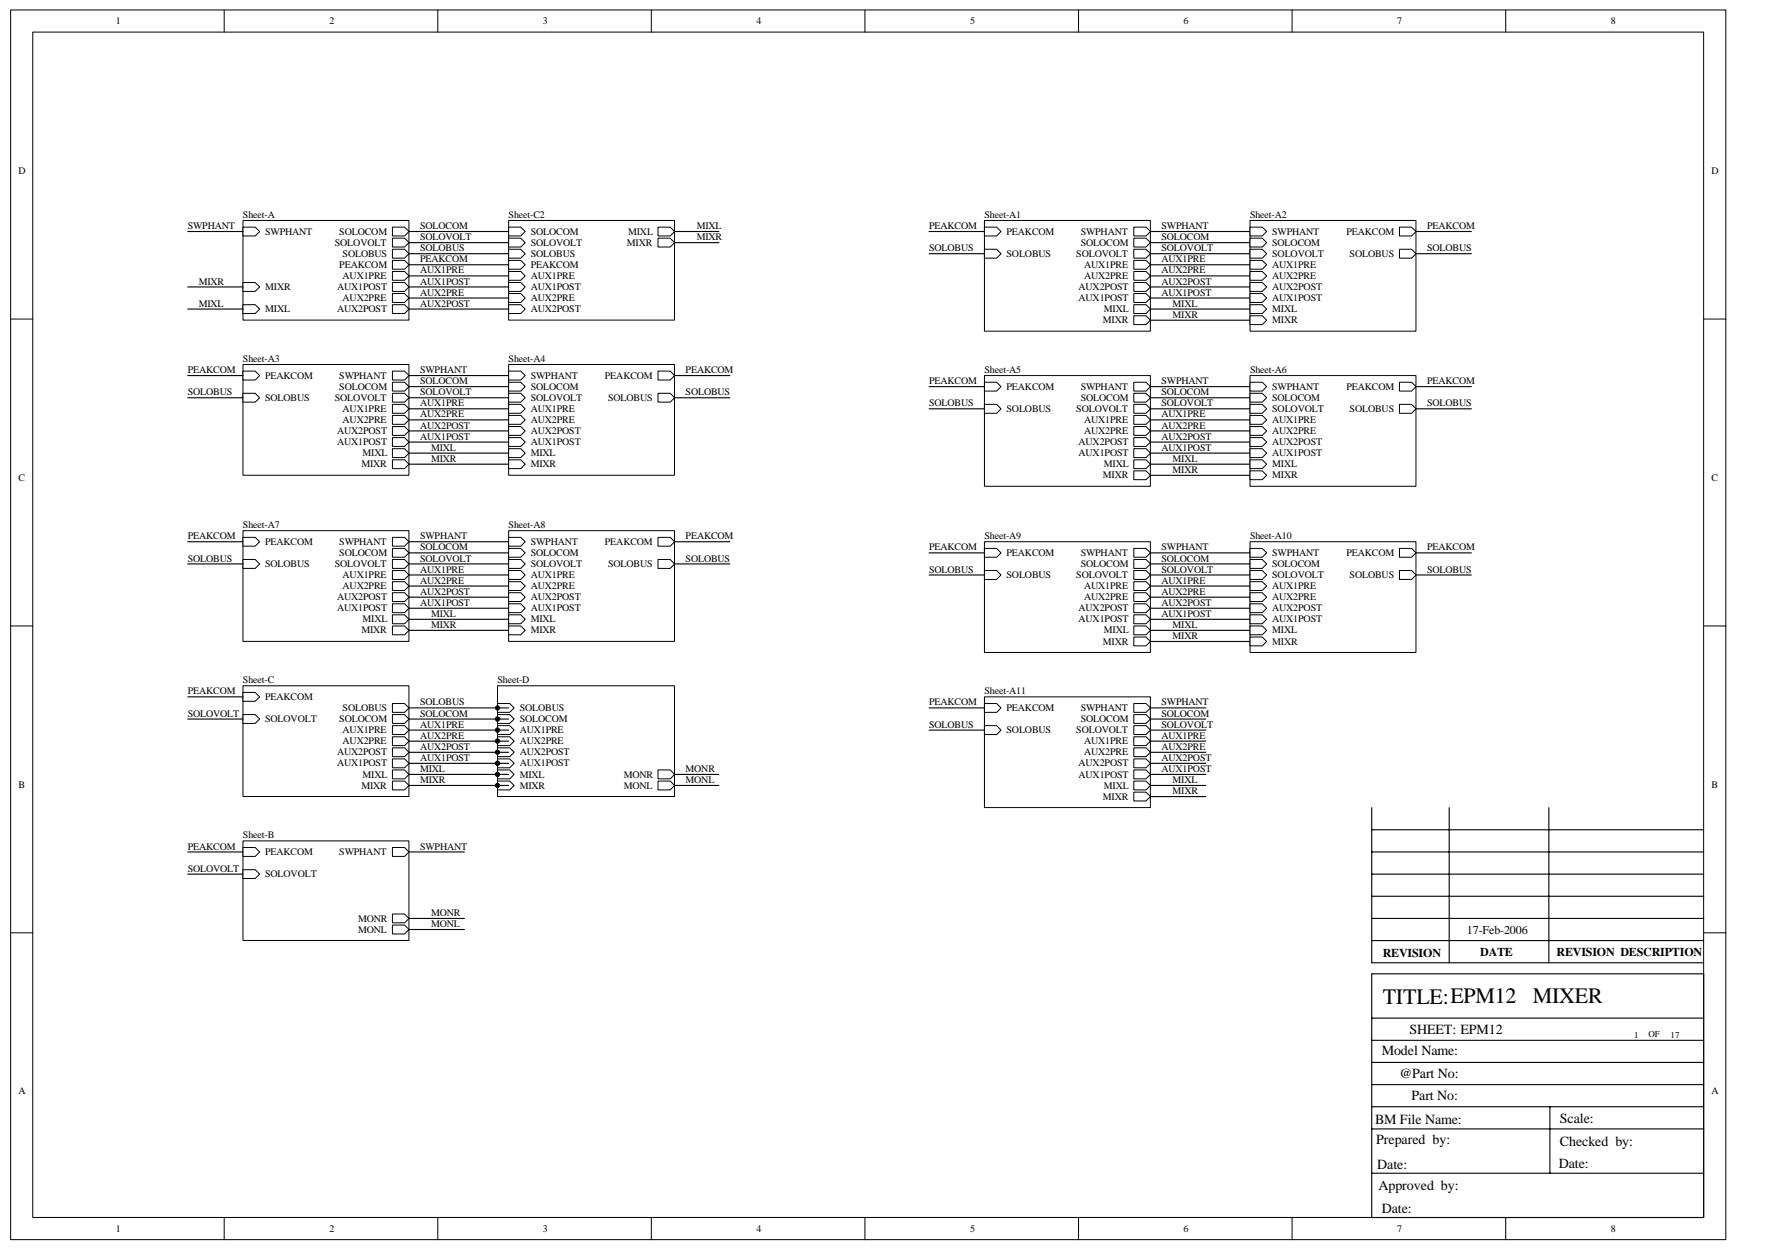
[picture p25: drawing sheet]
<svg xmlns="http://www.w3.org/2000/svg" width="420mm" height="297mm" viewBox="0 0 420 297" stroke-linecap="round" stroke-linejoin="round" font-family="sans-serif">
<defs><g id="words">
<g font-size="5.2">
<text x="328.4" y="238.5">TITLE:EPM12</text>
<text x="364.1" y="238.2">MIXER</text>
</g>
<g font-size="3.3">
<text x="334.7" y="245.5">SHEET: EPM12</text>
<text x="328.2" y="250.5">Model Name:</text>
<text x="332.4" y="256">@Part No:</text>
<text x="335.3" y="261.3">Part No:</text>
<text x="326.6" y="266.8">BM File Name:</text>
<text x="370.5" y="266.5">Scale:</text>
<text x="326.9" y="271.5">Prepared by:</text>
<text x="370.5" y="272.1">Checked by:</text>
<text x="327.1" y="277.6">Date:</text>
<text x="370.2" y="277.3">Date:</text>
<text x="327.4" y="282.6">Approved by:</text>
<text x="328.2" y="288.1">Date:</text>
</g>
<g font-size="2.9">
<text x="348.4" y="221.9">17-Feb-2006</text>
<text x="328.4" y="227.2">REVISION</text>
<text x="351.6" y="226.9">DATE</text>
<text x="369.7" y="226.9">REVISION DESCRIPTION</text>
</g>
<g font-size="2.4">
<text x="27.5" y="5.7">1</text>
<text x="78.2" y="5.7">2</text>
<text x="129" y="5.7">3</text>
<text x="179.7" y="5.7">4</text>
<text x="230.4" y="5.7">5</text>
<text x="281.1" y="5.7">6</text>
<text x="331.9" y="5.7">7</text>
<text x="382.6" y="5.7">8</text>
<text x="4.4" y="41.3">D</text>
<text x="406.5" y="41.3">D</text>
<text x="57.7" y="51.8">Sheet-A</text>
<text x="120.8" y="51.8">Sheet-C2</text>
<text x="233.8" y="51.8">Sheet-A1</text>
<text x="296.9" y="51.8">Sheet-A2</text>
<text x="44.6" y="54.4">SWPHANT</text>
<text x="63" y="55.7">SWPHANT</text>
<text x="79.5" y="58.4">SOLOVOLT</text>
<text x="80.6" y="55.7">SOLOCOM</text>
<text x="99.8" y="57">SOLOVOLT</text>
<text x="99.8" y="54.4">SOLOCOM</text>
<text x="99.8" y="59.7">SOLOBUS</text>
<text x="126.1" y="55.7">SOLOCOM</text>
<text x="126.1" y="58.4">SOLOVOLT</text>
<text x="148.9" y="58.4">MIXR</text>
<text x="149.2" y="55.7">MIXL</text>
<text x="165.5" y="54.4">MIXL</text>
<text x="165.5" y="57">MIXR</text>
<text x="220.7" y="54.4">PEAKCOM</text>
<text x="220.7" y="59.7">SOLOBUS</text>
<text x="239.1" y="55.7">PEAKCOM</text>
<text x="256.7" y="55.7">SWPHANT</text>
<text x="256.7" y="58.4">SOLOCOM</text>
<text x="275.9" y="59.7">SOLOVOLT</text>
<text x="275.9" y="57">SOLOCOM</text>
<text x="275.9" y="54.4">SWPHANT</text>
<text x="302.2" y="55.7">SWPHANT</text>
<text x="302.2" y="58.4">SOLOCOM</text>
<text x="319.8" y="55.7">PEAKCOM</text>
<text x="339" y="54.4">PEAKCOM</text>
<text x="339" y="59.7">SOLOBUS</text>
<text x="80.6" y="63.6">PEAKCOM</text>
<text x="81.4" y="61">SOLOBUS</text>
<text x="99.8" y="62.3">PEAKCOM</text>
<text x="99.8" y="64.9">AUX1PRE</text>
<text x="126.1" y="61">SOLOBUS</text>
<text x="126.1" y="63.6">PEAKCOM</text>
<text x="239.1" y="61">SOLOBUS</text>
<text x="255.6" y="61">SOLOVOLT</text>
<text x="257.5" y="63.6">AUX1PRE</text>
<text x="275.9" y="62.3">AUX1PRE</text>
<text x="275.9" y="64.9">AUX2PRE</text>
<text x="302.2" y="61">SOLOVOLT</text>
<text x="302.2" y="63.6">AUX1PRE</text>
<text x="320.6" y="61">SOLOBUS</text>
<text x="47.2" y="67.6">MIXR</text>
<text x="63" y="68.9">MIXR</text>
<text x="80.1" y="68.9">AUX1POST</text>
<text x="81.4" y="66.2">AUX1PRE</text>
<text x="81.4" y="71.5">AUX2PRE</text>
<text x="99.8" y="67.6">AUX1POST</text>
<text x="99.8" y="70.2">AUX2PRE</text>
<text x="126.1" y="66.2">AUX1PRE</text>
<text x="126.1" y="68.9">AUX1POST</text>
<text x="126.1" y="71.5">AUX2PRE</text>
<text x="256.2" y="68.9">AUX2POST</text>
<text x="256.2" y="71.5">AUX1POST</text>
<text x="257.5" y="66.2">AUX2PRE</text>
<text x="275.9" y="70.2">AUX1POST</text>
<text x="275.9" y="67.6">AUX2POST</text>
<text x="302.2" y="66.2">AUX2PRE</text>
<text x="302.2" y="68.9">AUX2POST</text>
<text x="302.2" y="71.5">AUX1POST</text>
<text x="47.2" y="72.8">MIXL</text>
<text x="63" y="74.1">MIXL</text>
<text x="80.1" y="74.1">AUX2POST</text>
<text x="99.8" y="72.8">AUX2POST</text>
<text x="126.1" y="74.1">AUX2POST</text>
<text x="261.9" y="76.8">MIXR</text>
<text x="262.2" y="74.1">MIXL</text>
<text x="278.5" y="72.8">MIXL</text>
<text x="278.5" y="75.4">MIXR</text>
<text x="302.2" y="74.1">MIXL</text>
<text x="302.2" y="76.8">MIXR</text>
<text x="44.6" y="88.6">PEAKCOM</text>
<text x="57.7" y="86">Sheet-A3</text>
<text x="63" y="89.9">PEAKCOM</text>
<text x="80.6" y="89.9">SWPHANT</text>
<text x="99.8" y="88.6">SWPHANT</text>
<text x="120.8" y="86">Sheet-A4</text>
<text x="126.1" y="89.9">SWPHANT</text>
<text x="143.7" y="89.9">PEAKCOM</text>
<text x="162.8" y="88.6">PEAKCOM</text>
<text x="233.8" y="88.6">Sheet-A5</text>
<text x="296.9" y="88.6">Sheet-A6</text>
<text x="44.6" y="93.9">SOLOBUS</text>
<text x="63" y="95.2">SOLOBUS</text>
<text x="79.5" y="95.2">SOLOVOLT</text>
<text x="80.6" y="92.5">SOLOCOM</text>
<text x="99.8" y="93.9">SOLOVOLT</text>
<text x="99.8" y="91.2">SOLOCOM</text>
<text x="126.1" y="92.5">SOLOCOM</text>
<text x="126.1" y="95.2">SOLOVOLT</text>
<text x="144.5" y="95.2">SOLOBUS</text>
<text x="162.8" y="93.9">SOLOBUS</text>
<text x="220.7" y="91.2">PEAKCOM</text>
<text x="239.1" y="92.5">PEAKCOM</text>
<text x="256.7" y="92.5">SWPHANT</text>
<text x="256.7" y="95.2">SOLOCOM</text>
<text x="275.9" y="93.9">SOLOCOM</text>
<text x="275.9" y="91.2">SWPHANT</text>
<text x="302.2" y="92.5">SWPHANT</text>
<text x="302.2" y="95.2">SOLOCOM</text>
<text x="319.8" y="92.5">PEAKCOM</text>
<text x="339" y="91.2">PEAKCOM</text>
<text x="81.4" y="97.8">AUX1PRE</text>
<text x="81.4" y="100.4">AUX2PRE</text>
<text x="99.8" y="96.5">AUX1PRE</text>
<text x="99.8" y="101.7">AUX2POST</text>
<text x="99.8" y="99.1">AUX2PRE</text>
<text x="126.1" y="97.8">AUX1PRE</text>
<text x="126.1" y="100.4">AUX2PRE</text>
<text x="220.7" y="96.5">SOLOBUS</text>
<text x="239.1" y="97.8">SOLOBUS</text>
<text x="255.6" y="97.8">SOLOVOLT</text>
<text x="257.5" y="100.4">AUX1PRE</text>
<text x="275.9" y="96.5">SOLOVOLT</text>
<text x="275.9" y="99.1">AUX1PRE</text>
<text x="275.9" y="101.7">AUX2PRE</text>
<text x="302.2" y="97.8">SOLOVOLT</text>
<text x="302.2" y="100.4">AUX1PRE</text>
<text x="320.6" y="97.8">SOLOBUS</text>
<text x="339" y="96.5">SOLOBUS</text>
<text x="80.1" y="103.1">AUX2POST</text>
<text x="80.1" y="105.7">AUX1POST</text>
<text x="99.8" y="104.4">AUX1POST</text>
<text x="102.4" y="107">MIXL</text>
<text x="126.1" y="103.1">AUX2POST</text>
<text x="126.1" y="105.7">AUX1POST</text>
<text x="256.2" y="105.7">AUX2POST</text>
<text x="257.5" y="103.1">AUX2PRE</text>
<text x="275.9" y="107">AUX1POST</text>
<text x="275.9" y="104.4">AUX2POST</text>
<text x="302.2" y="103.1">AUX2PRE</text>
<text x="302.2" y="105.7">AUX2POST</text>
<text x="85.8" y="111">MIXR</text>
<text x="86.1" y="108.3">MIXL</text>
<text x="102.4" y="109.6">MIXR</text>
<text x="126.1" y="108.3">MIXL</text>
<text x="126.1" y="111">MIXR</text>
<text x="256.2" y="108.3">AUX1POST</text>
<text x="261.9" y="113.6">MIXR</text>
<text x="262.2" y="111">MIXL</text>
<text x="278.5" y="109.6">MIXL</text>
<text x="278.5" y="112.3">MIXR</text>
<text x="302.2" y="108.3">AUX1POST</text>
<text x="302.2" y="111">MIXL</text>
<text x="302.2" y="113.6">MIXR</text>
<text x="4.4" y="114.1">C</text>
<text x="406.5" y="114.1">C</text>
<text x="57.7" y="125.4">Sheet-A7</text>
<text x="120.8" y="125.4">Sheet-A8</text>
<text x="44.6" y="128.1">PEAKCOM</text>
<text x="63" y="129.4">PEAKCOM</text>
<text x="80.6" y="129.4">SWPHANT</text>
<text x="80.6" y="132">SOLOCOM</text>
<text x="99.8" y="130.7">SOLOCOM</text>
<text x="99.8" y="128.1">SWPHANT</text>
<text x="126.1" y="129.4">SWPHANT</text>
<text x="126.1" y="132">SOLOCOM</text>
<text x="143.7" y="129.4">PEAKCOM</text>
<text x="162.8" y="128.1">PEAKCOM</text>
<text x="220.7" y="130.7">PEAKCOM</text>
<text x="233.8" y="128.1">Sheet-A9</text>
<text x="239.1" y="132">PEAKCOM</text>
<text x="256.7" y="132">SWPHANT</text>
<text x="275.9" y="130.7">SWPHANT</text>
<text x="296.9" y="128.1">Sheet-A10</text>
<text x="302.2" y="132">SWPHANT</text>
<text x="319.8" y="132">PEAKCOM</text>
<text x="339" y="130.7">PEAKCOM</text>
<text x="44.6" y="133.3">SOLOBUS</text>
<text x="63" y="134.6">SOLOBUS</text>
<text x="79.5" y="134.6">SOLOVOLT</text>
<text x="81.4" y="137.3">AUX1PRE</text>
<text x="99.8" y="133.3">SOLOVOLT</text>
<text x="99.8" y="136">AUX1PRE</text>
<text x="126.1" y="134.6">SOLOVOLT</text>
<text x="126.1" y="137.3">AUX1PRE</text>
<text x="144.5" y="134.6">SOLOBUS</text>
<text x="162.8" y="133.3">SOLOBUS</text>
<text x="220.7" y="136">SOLOBUS</text>
<text x="239.1" y="137.3">SOLOBUS</text>
<text x="255.6" y="137.3">SOLOVOLT</text>
<text x="256.7" y="134.6">SOLOCOM</text>
<text x="275.9" y="136">SOLOVOLT</text>
<text x="275.9" y="133.3">SOLOCOM</text>
<text x="302.2" y="134.6">SOLOCOM</text>
<text x="302.2" y="137.3">SOLOVOLT</text>
<text x="320.6" y="137.3">SOLOBUS</text>
<text x="339" y="136">SOLOBUS</text>
<text x="80.1" y="142.5">AUX2POST</text>
<text x="81.4" y="139.9">AUX2PRE</text>
<text x="99.8" y="143.8">AUX1POST</text>
<text x="99.8" y="141.2">AUX2POST</text>
<text x="99.8" y="138.6">AUX2PRE</text>
<text x="126.1" y="139.9">AUX2PRE</text>
<text x="126.1" y="142.5">AUX2POST</text>
<text x="257.5" y="139.9">AUX1PRE</text>
<text x="257.5" y="142.5">AUX2PRE</text>
<text x="275.9" y="138.6">AUX1PRE</text>
<text x="275.9" y="143.8">AUX2POST</text>
<text x="275.9" y="141.2">AUX2PRE</text>
<text x="302.2" y="139.9">AUX1PRE</text>
<text x="302.2" y="142.5">AUX2PRE</text>
<text x="80.1" y="145.2">AUX1POST</text>
<text x="86.1" y="147.8">MIXL</text>
<text x="102.4" y="146.5">MIXL</text>
<text x="102.4" y="149.1">MIXR</text>
<text x="126.1" y="145.2">AUX1POST</text>
<text x="126.1" y="147.8">MIXL</text>
<text x="256.2" y="145.2">AUX2POST</text>
<text x="256.2" y="147.8">AUX1POST</text>
<text x="275.9" y="146.5">AUX1POST</text>
<text x="278.5" y="149.1">MIXL</text>
<text x="302.2" y="145.2">AUX2POST</text>
<text x="302.2" y="147.8">AUX1POST</text>
<text x="85.8" y="150.4">MIXR</text>
<text x="126.1" y="150.4">MIXR</text>
<text x="261.9" y="153.1">MIXR</text>
<text x="262.2" y="150.4">MIXL</text>
<text x="278.5" y="151.7">MIXR</text>
<text x="302.2" y="150.4">MIXL</text>
<text x="302.2" y="153.1">MIXR</text>
<text x="44.6" y="164.9">PEAKCOM</text>
<text x="57.7" y="162.3">Sheet-C</text>
<text x="63" y="166.2">PEAKCOM</text>
<text x="99.8" y="167.5">SOLOBUS</text>
<text x="118.2" y="162.3">Sheet-D</text>
<text x="220.7" y="167.5">PEAKCOM</text>
<text x="233.8" y="164.9">Sheet-A11</text>
<text x="275.9" y="167.5">SWPHANT</text>
<text x="44.6" y="170.1">SOLOVOLT</text>
<text x="63" y="171.5">SOLOVOLT</text>
<text x="80.6" y="171.5">SOLOCOM</text>
<text x="81.4" y="168.8">SOLOBUS</text>
<text x="99.8" y="170.1">SOLOCOM</text>
<text x="99.8" y="172.8">AUX1PRE</text>
<text x="123.4" y="168.8">SOLOBUS</text>
<text x="123.4" y="171.5">SOLOCOM</text>
<text x="220.7" y="172.8">SOLOBUS</text>
<text x="239.1" y="168.8">PEAKCOM</text>
<text x="256.7" y="168.8">SWPHANT</text>
<text x="256.7" y="171.5">SOLOCOM</text>
<text x="275.9" y="172.8">SOLOVOLT</text>
<text x="275.9" y="170.1">SOLOCOM</text>
<text x="80.1" y="179.3">AUX2POST</text>
<text x="81.4" y="174.1">AUX1PRE</text>
<text x="81.4" y="176.7">AUX2PRE</text>
<text x="99.8" y="178">AUX2POST</text>
<text x="99.8" y="175.4">AUX2PRE</text>
<text x="123.4" y="174.1">AUX1PRE</text>
<text x="123.4" y="179.3">AUX2POST</text>
<text x="123.4" y="176.7">AUX2PRE</text>
<text x="239.1" y="174.1">SOLOBUS</text>
<text x="255.6" y="174.1">SOLOVOLT</text>
<text x="257.5" y="176.7">AUX1PRE</text>
<text x="257.5" y="179.3">AUX2PRE</text>
<text x="275.9" y="175.4">AUX1PRE</text>
<text x="275.9" y="178">AUX2PRE</text>
<text x="80.1" y="182">AUX1POST</text>
<text x="86.1" y="184.6">MIXL</text>
<text x="99.8" y="183.3">MIXL</text>
<text x="99.8" y="185.9">MIXR</text>
<text x="99.8" y="180.7">AUX1POST</text>
<text x="123.4" y="182">AUX1POST</text>
<text x="123.4" y="184.6">MIXL</text>
<text x="148.1" y="184.6">MONR</text>
<text x="162.8" y="183.3">MONR</text>
<text x="162.8" y="185.9">MONL</text>
<text x="256.2" y="182">AUX2POST</text>
<text x="256.2" y="184.6">AUX1POST</text>
<text x="275.9" y="183.3">AUX1POST</text>
<text x="275.9" y="180.7">AUX2POST</text>
<text x="278.5" y="185.9">MIXL</text>
<text x="4.4" y="187">B</text>
<text x="85.8" y="187.2">MIXR</text>
<text x="123.4" y="187.2">MIXR</text>
<text x="148.1" y="187.2">MONL</text>
<text x="261.9" y="189.9">MIXR</text>
<text x="262.2" y="187.2">MIXL</text>
<text x="278.5" y="188.6">MIXR</text>
<text x="406.5" y="187">B</text>
<text x="44.6" y="201.7">PEAKCOM</text>
<text x="57.7" y="199.1">Sheet-B</text>
<text x="63" y="203">PEAKCOM</text>
<text x="80.6" y="203">SWPHANT</text>
<text x="99.8" y="201.7">SWPHANT</text>
<text x="44.6" y="207">SOLOVOLT</text>
<text x="63" y="208.3">SOLOVOLT</text>
<text x="85.1" y="218.8">MONR</text>
<text x="85.1" y="221.4">MONL</text>
<text x="102.4" y="217.5">MONR</text>
<text x="102.4" y="220.1">MONL</text>
<text x="4.4" y="259.8">A</text>
<text x="406.5" y="259.8">A</text>
<text x="27.5" y="292.5">1</text>
<text x="78.2" y="292.5">2</text>
<text x="129" y="292.5">3</text>
<text x="179.7" y="292.5">4</text>
<text x="230.4" y="292.5">5</text>
<text x="281.1" y="292.5">6</text>
<text x="331.9" y="292.5">7</text>
<text x="382.6" y="292.5">8</text>
</g>
<g font-size="2.1">
<text x="388.1" y="246.5">1</text>
<text x="391.5" y="246.2">OF</text>
<text x="396.8" y="246.5">17</text>
</g>
</g></defs>
<g fill="none" stroke="#000" stroke-width=".24">
<path d="M2.5 2.4h407.4v291.9h-407.4zM7.8 7.6h396.8v281.5h-396.8zM53.2 2.4v5.2M104 2.4v5.2M154.7 2.4v5.2M205.4 2.4v5.2M256.2 2.4v5.2M306.9 2.4v5.2M357.6 2.4v5.2M2.5 75.8h5.3M404.7 75.8h5.2M2.5 148.6h5.3"/>
<path d="M404.7 148.6h5.2M2.5 221.5h5.3M404.7 221.5h5.2M53.2 289.1v5.3M104 289.1v5.3M154.7 289.1v5.3M205.4 289.1v5.3M256.2 289.1v5.3M306.9 289.1v5.3M357.6 289.1v5.3"/>
</g>
<g fill="none" stroke="#000" stroke-width=".26">
<path d="M325.8 191.8v36.8h78.9M325.8 197h78.9M344.2 191.8v36.8M367.9 191.8v36.8M325.8 218.1h78.9M325.8 212.8h78.9M325.8 207.6h78.9M325.8 202.3h78.9M325.8 231.2h78.9v57.9h-78.9zM325.8 223.3h78.9M325.8 241.7h78.9M325.8 247h78.9"/>
<path d="M325.8 252.3h78.9M325.8 257.5h78.9M325.8 262.8h78.9M325.8 268.1h78.9M325.8 278.6h78.9M368.1 262.8v15.8"/>
</g>
<path d="M118.2 162.9h42v26.2h-42z" fill="#fff"/>
<path d="M118.2 162.8h42v26.3h-42z" fill="none" stroke="#000" stroke-width=".24"/>
<g fill="#fff" stroke="#000" stroke-width=".24">
<path d="M118.2 172.3h2.9l1 1.1-1 1h-2.9z" fill-rule="evenodd"/>
<path d="M118.2 180.2h2.9l1 1.1-1 1h-2.9z" fill-rule="evenodd"/>
<path d="M118.2 177.6h2.9l1 1-1 1.1h-2.9z" fill-rule="evenodd"/>
<path d="M118.2 174.9h2.9l1 1.1-1 1h-2.9z" fill-rule="evenodd"/>
<path d="M156.3 185.5h2.9l1 1-1 1.1h-2.9z" fill-rule="evenodd"/>
<path d="M156.3 182.8h2.9l1 1.1-1 1h-2.9z" fill-rule="evenodd"/>
<path d="M118.2 167h2.9l1 1.1-1 1h-2.9z" fill-rule="evenodd"/>
<path d="M118.2 169.7h2.9l1 1-1 1.1h-2.9z" fill-rule="evenodd"/>
<path d="M118.2 182.8h2.9l1 1.1-1 1h-2.9z" fill-rule="evenodd"/>
<path d="M118.2 185.5h2.9l1 1-1 1.1h-2.9z" fill-rule="evenodd"/>
</g>
<path d="M57.7 199.7h39.4v23.6h-39.4z" fill="#fff"/>
<path d="M57.7 199.7h39.4v23.6h-39.4z" fill="none" stroke="#000" stroke-width=".24"/>
<g fill="#fff" stroke="#000" stroke-width=".24">
<path d="M93.2 217h2.9l1 1.1-1 1h-2.9z" fill-rule="evenodd"/>
<path d="M93.2 219.6h2.9l1 1.1-1 1.1h-2.9z" fill-rule="evenodd"/>
<path d="M93.2 201.2h2.9l1 1.1-1 1h-2.9z" fill-rule="evenodd"/>
<path d="M57.7 206.5h2.9l1.1 1.1-1.1 1h-2.9z" fill-rule="evenodd"/>
<path d="M57.7 201.2h2.9l1.1 1.1-1.1 1h-2.9z" fill-rule="evenodd"/>
</g>
<path d="M57.7 162.9h39.4v26.2h-39.4z" fill="#fff"/>
<path d="M57.7 162.8h39.4v26.3h-39.4z" fill="none" stroke="#000" stroke-width=".24"/>
<g fill="#fff" stroke="#000" stroke-width=".24">
<path d="M93.2 169.7h2.9l1 1-1 1.1h-2.9z" fill-rule="evenodd"/>
<path d="M57.7 169.7h2.9l1.1 1-1.1 1.1h-2.9z" fill-rule="evenodd"/>
<path d="M93.2 167h2.9l1 1.1-1 1h-2.9z" fill-rule="evenodd"/>
<path d="M93.2 182.8h2.9l1 1.1-1 1h-2.9z" fill-rule="evenodd"/>
<path d="M93.2 185.5h2.9l1 1-1 1.1h-2.9z" fill-rule="evenodd"/>
<path d="M57.7 164.4h2.9l1.1 1.1-1.1 1h-2.9z" fill-rule="evenodd"/>
<path d="M93.2 172.3h2.9l1 1.1-1 1h-2.9z" fill-rule="evenodd"/>
<path d="M93.2 180.2h2.9l1 1.1-1 1h-2.9z" fill-rule="evenodd"/>
<path d="M93.2 177.6h2.9l1 1-1 1.1h-2.9z" fill-rule="evenodd"/>
<path d="M93.2 174.9h2.9l1 1.1-1 1h-2.9z" fill-rule="evenodd"/>
</g>
<path d="M120.8 52.4h39.4v23.6h-39.4z" fill="#fff"/>
<path d="M120.8 52.3h39.4v23.7h-39.4z" fill="none" stroke="#000" stroke-width=".24"/>
<g fill="#fff" stroke="#000" stroke-width=".24">
<path d="M120.8 53.9h2.9l1 1.1-1 1h-2.9z" fill-rule="evenodd"/>
<path d="M120.8 56.6h2.9l1 1-1 1.1h-2.9z" fill-rule="evenodd"/>
<path d="M120.8 59.2h2.9l1 1-1 1.1h-2.9z" fill-rule="evenodd"/>
<path d="M156.3 53.9h2.9l1 1.1-1 1h-2.9z" fill-rule="evenodd"/>
<path d="M156.3 56.6h2.9l1 1-1 1.1h-2.9z" fill-rule="evenodd"/>
<path d="M120.8 61.8h2.9l1 1.1-1 1h-2.9z" fill-rule="evenodd"/>
<path d="M120.8 64.5h2.9l1 1-1 1h-2.9z" fill-rule="evenodd"/>
<path d="M120.8 67.1h2.9l1 1-1 1.1h-2.9z" fill-rule="evenodd"/>
<path d="M120.8 72.3h2.9l1 1.1-1 1h-2.9z" fill-rule="evenodd"/>
<path d="M120.8 69.7h2.9l1 1.1-1 1h-2.9z" fill-rule="evenodd"/>
</g>
<path d="M97.1 55h23.7M97.1 57.6h23.7M160.2 55h10.5M160.2 57.6h10.5M97.1 60.2h23.7M97.1 62.9h23.7M97.1 65.5h23.7M97.1 68.1h23.7M97.1 70.8h23.7M97.1 73.4h23.7" fill="none" stroke="#000" stroke-width=".26"/>
<path d="M57.7 52.4h39.4v23.6h-39.4z" fill="#fff"/>
<path d="M57.7 52.3h39.4v23.7h-39.4z" fill="none" stroke="#000" stroke-width=".24"/>
<g fill="#fff" stroke="#000" stroke-width=".24">
<path d="M57.7 53.9h2.9l1.1 1.1-1.1 1h-2.9z" fill-rule="evenodd"/>
<path d="M93.2 61.8h2.9l1 1.1-1 1h-2.9z" fill-rule="evenodd"/>
<path d="M93.2 53.9h2.9l1 1.1-1 1h-2.9z" fill-rule="evenodd"/>
<path d="M93.2 56.6h2.9l1 1-1 1.1h-2.9z" fill-rule="evenodd"/>
<path d="M93.2 64.5h2.9l1 1-1 1h-2.9z" fill-rule="evenodd"/>
<path d="M93.2 69.7h2.9l1 1.1-1 1h-2.9z" fill-rule="evenodd"/>
<path d="M93.2 72.3h2.9l1 1.1-1 1h-2.9z" fill-rule="evenodd"/>
<path d="M93.2 67.1h2.9l1 1-1 1.1h-2.9z" fill-rule="evenodd"/>
<path d="M57.7 72.3h2.9l1.1 1.1-1.1 1h-2.9z" fill-rule="evenodd"/>
<path d="M57.7 67.1h2.9l1.1 1-1.1 1.1h-2.9z" fill-rule="evenodd"/>
<path d="M93.2 59.2h2.9l1 1-1 1.1h-2.9z" fill-rule="evenodd"/>
</g>
<path d="M44.6 55h13.1M44.6 73.4h13.1M44.6 68.1h13.1" fill="none" stroke="#000" stroke-width=".26"/>
<path d="M233.8 52.4h39.4v26.2h-39.4z" fill="#fff"/>
<path d="M233.8 52.3h39.4v26.3h-39.4z" fill="none" stroke="#000" stroke-width=".24"/>
<g fill="#fff" stroke="#000" stroke-width=".24">
<path d="M269.3 53.9h2.9l1.1 1.1-1.1 1h-2.9z" fill-rule="evenodd"/>
<path d="M233.8 53.9h2.9l1.1 1.1-1.1 1h-2.9z" fill-rule="evenodd"/>
<path d="M269.3 56.6h2.9l1.1 1-1.1 1.1h-2.9z" fill-rule="evenodd"/>
<path d="M269.3 59.2h2.9l1.1 1-1.1 1.1h-2.9z" fill-rule="evenodd"/>
<path d="M269.3 61.8h2.9l1.1 1.1-1.1 1h-2.9z" fill-rule="evenodd"/>
<path d="M269.3 64.5h2.9l1.1 1-1.1 1h-2.9z" fill-rule="evenodd"/>
<path d="M269.3 67.1h2.9l1.1 1-1.1 1.1h-2.9z" fill-rule="evenodd"/>
<path d="M269.3 69.7h2.9l1.1 1.1-1.1 1h-2.9z" fill-rule="evenodd"/>
<path d="M269.3 72.3h2.9l1.1 1.1-1.1 1h-2.9z" fill-rule="evenodd"/>
<path d="M269.3 75h2.9l1.1 1-1.1 1.1h-2.9z" fill-rule="evenodd"/>
<path d="M233.8 59.2h2.9l1.1 1-1.1 1.1h-2.9z" fill-rule="evenodd"/>
</g>
<path d="M220.7 55h13.1M273.3 57.6h23.6M273.3 55h23.6M220.7 60.2h13.1M273.3 76h23.6M273.3 73.4h23.6M273.3 70.8h23.6M273.3 68.1h23.6M273.3 65.5h23.6M273.3 62.9h23.6M273.3 60.2h23.6" fill="none" stroke="#000" stroke-width=".26"/>
<path d="M296.9 52.4h39.4v26.2h-39.4z" fill="#fff"/>
<path d="M296.9 52.3h39.4v26.3h-39.4z" fill="none" stroke="#000" stroke-width=".24"/>
<g fill="#fff" stroke="#000" stroke-width=".24">
<path d="M296.9 53.9h2.9l1.1 1.1-1.1 1h-2.9z" fill-rule="evenodd"/>
<path d="M332.4 53.9h2.9l1 1.1-1 1h-2.9z" fill-rule="evenodd"/>
<path d="M296.9 56.6h2.9l1.1 1-1.1 1.1h-2.9z" fill-rule="evenodd"/>
<path d="M296.9 59.2h2.9l1.1 1-1.1 1.1h-2.9z" fill-rule="evenodd"/>
<path d="M296.9 61.8h2.9l1.1 1.1-1.1 1h-2.9z" fill-rule="evenodd"/>
<path d="M296.9 64.5h2.9l1.1 1-1.1 1h-2.9z" fill-rule="evenodd"/>
<path d="M296.9 67.1h2.9l1.1 1-1.1 1.1h-2.9z" fill-rule="evenodd"/>
<path d="M296.9 69.7h2.9l1.1 1.1-1.1 1h-2.9z" fill-rule="evenodd"/>
<path d="M296.9 72.3h2.9l1.1 1.1-1.1 1h-2.9z" fill-rule="evenodd"/>
<path d="M296.9 75h2.9l1.1 1-1.1 1.1h-2.9z" fill-rule="evenodd"/>
<path d="M332.4 59.2h2.9l1 1-1 1.1h-2.9z" fill-rule="evenodd"/>
</g>
<path d="M336.3 55h13.2M336.3 60.2h13.2" fill="none" stroke="#000" stroke-width=".26"/>
<path d="M57.7 86.6h39.4v26.2h-39.4z" fill="#fff"/>
<path d="M57.7 86.6h39.4v26.2h-39.4z" fill="none" stroke="#000" stroke-width=".24"/>
<g fill="#fff" stroke="#000" stroke-width=".24">
<path d="M93.2 88.1h2.9l1 1.1-1 1h-2.9z" fill-rule="evenodd"/>
<path d="M57.7 88.1h2.9l1.1 1.1-1.1 1h-2.9z" fill-rule="evenodd"/>
<path d="M93.2 90.8h2.9l1 1-1 1.1h-2.9z" fill-rule="evenodd"/>
<path d="M93.2 93.4h2.9l1 1-1 1.1h-2.9z" fill-rule="evenodd"/>
<path d="M93.2 96h2.9l1 1.1-1 1h-2.9z" fill-rule="evenodd"/>
<path d="M93.2 98.6h2.9l1 1.1-1 1.1h-2.9z" fill-rule="evenodd"/>
<path d="M93.2 101.3h2.9l1 1-1 1.1h-2.9z" fill-rule="evenodd"/>
<path d="M93.2 103.9h2.9l1 1.1-1 1h-2.9z" fill-rule="evenodd"/>
<path d="M93.2 106.5h2.9l1 1.1-1 1h-2.9z" fill-rule="evenodd"/>
<path d="M93.2 109.2h2.9l1 1-1 1.1h-2.9z" fill-rule="evenodd"/>
<path d="M57.7 93.4h2.9l1.1 1-1.1 1.1h-2.9z" fill-rule="evenodd"/>
</g>
<path d="M44.6 89.2h13.1M44.6 94.4h13.1M97.1 89.2h23.7M97.1 91.8h23.7M97.1 94.4h23.7M97.1 97.1h23.7M97.1 99.7h23.7M97.1 102.3h23.7M97.1 105h23.7M97.1 107.6h23.7M97.1 110.2h23.7" fill="none" stroke="#000" stroke-width=".26"/>
<path d="M120.8 86.6h39.4v26.2h-39.4z" fill="#fff"/>
<path d="M120.8 86.6h39.4v26.2h-39.4z" fill="none" stroke="#000" stroke-width=".24"/>
<g fill="#fff" stroke="#000" stroke-width=".24">
<path d="M120.8 88.1h2.9l1 1.1-1 1h-2.9z" fill-rule="evenodd"/>
<path d="M156.3 88.1h2.9l1 1.1-1 1h-2.9z" fill-rule="evenodd"/>
<path d="M120.8 90.8h2.9l1 1-1 1.1h-2.9z" fill-rule="evenodd"/>
<path d="M120.8 93.4h2.9l1 1-1 1.1h-2.9z" fill-rule="evenodd"/>
<path d="M120.8 96h2.9l1 1.1-1 1h-2.9z" fill-rule="evenodd"/>
<path d="M120.8 98.6h2.9l1 1.1-1 1.1h-2.9z" fill-rule="evenodd"/>
<path d="M120.8 101.3h2.9l1 1-1 1.1h-2.9z" fill-rule="evenodd"/>
<path d="M120.8 103.9h2.9l1 1.1-1 1h-2.9z" fill-rule="evenodd"/>
<path d="M120.8 106.5h2.9l1 1.1-1 1h-2.9z" fill-rule="evenodd"/>
<path d="M120.8 109.2h2.9l1 1-1 1.1h-2.9z" fill-rule="evenodd"/>
<path d="M156.3 93.4h2.9l1 1-1 1.1h-2.9z" fill-rule="evenodd"/>
</g>
<path d="M160.2 89.2h13.2M160.2 94.4h13.2" fill="none" stroke="#000" stroke-width=".26"/>
<path d="M233.8 89.2h39.4v26.3h-39.4z" fill="#fff"/>
<path d="M233.8 89.2h39.4v26.3h-39.4z" fill="none" stroke="#000" stroke-width=".24"/>
<g fill="#fff" stroke="#000" stroke-width=".24">
<path d="M269.3 90.8h2.9l1.1 1-1.1 1.1h-2.9z" fill-rule="evenodd"/>
<path d="M233.8 90.8h2.9l1.1 1-1.1 1.1h-2.9z" fill-rule="evenodd"/>
<path d="M269.3 93.4h2.9l1.1 1-1.1 1.1h-2.9z" fill-rule="evenodd"/>
<path d="M269.3 96h2.9l1.1 1.1-1.1 1h-2.9z" fill-rule="evenodd"/>
<path d="M269.3 98.6h2.9l1.1 1.1-1.1 1.1h-2.9z" fill-rule="evenodd"/>
<path d="M269.3 101.3h2.9l1.1 1-1.1 1.1h-2.9z" fill-rule="evenodd"/>
<path d="M269.3 103.9h2.9l1.1 1.1-1.1 1h-2.9z" fill-rule="evenodd"/>
<path d="M269.3 106.5h2.9l1.1 1.1-1.1 1h-2.9z" fill-rule="evenodd"/>
<path d="M269.3 109.2h2.9l1.1 1-1.1 1.1h-2.9z" fill-rule="evenodd"/>
<path d="M269.3 111.8h2.9l1.1 1.1-1.1 1h-2.9z" fill-rule="evenodd"/>
<path d="M233.8 96h2.9l1.1 1.1-1.1 1h-2.9z" fill-rule="evenodd"/>
</g>
<path d="M220.7 91.8h13.1M220.7 97.1h13.1M273.3 91.8h23.6M273.3 97.1h23.6M273.3 94.4h23.6M273.3 99.7h23.6M273.3 102.3h23.6M273.3 105h23.6M273.3 107.6h23.6M273.3 110.2h23.6M273.3 112.9h23.6" fill="none" stroke="#000" stroke-width=".26"/>
<path d="M296.9 89.2h39.4v26.3h-39.4z" fill="#fff"/>
<path d="M296.9 89.2h39.4v26.3h-39.4z" fill="none" stroke="#000" stroke-width=".24"/>
<g fill="#fff" stroke="#000" stroke-width=".24">
<path d="M296.9 90.8h2.9l1.1 1-1.1 1.1h-2.9z" fill-rule="evenodd"/>
<path d="M332.4 90.8h2.9l1 1-1 1.1h-2.9z" fill-rule="evenodd"/>
<path d="M296.9 93.4h2.9l1.1 1-1.1 1.1h-2.9z" fill-rule="evenodd"/>
<path d="M296.9 96h2.9l1.1 1.1-1.1 1h-2.9z" fill-rule="evenodd"/>
<path d="M296.9 98.6h2.9l1.1 1.1-1.1 1.1h-2.9z" fill-rule="evenodd"/>
<path d="M296.9 101.3h2.9l1.1 1-1.1 1.1h-2.9z" fill-rule="evenodd"/>
<path d="M296.9 103.9h2.9l1.1 1.1-1.1 1h-2.9z" fill-rule="evenodd"/>
<path d="M296.9 106.5h2.9l1.1 1.1-1.1 1h-2.9z" fill-rule="evenodd"/>
<path d="M296.9 109.2h2.9l1.1 1-1.1 1.1h-2.9z" fill-rule="evenodd"/>
<path d="M296.9 111.8h2.9l1.1 1.1-1.1 1h-2.9z" fill-rule="evenodd"/>
<path d="M332.4 96h2.9l1 1.1-1 1h-2.9z" fill-rule="evenodd"/>
</g>
<path d="M336.3 91.8h13.2M336.3 97.1h13.2" fill="none" stroke="#000" stroke-width=".26"/>
<path d="M57.7 126h39.4v26.3h-39.4z" fill="#fff"/>
<path d="M57.7 126h39.4v26.3h-39.4z" fill="none" stroke="#000" stroke-width=".24"/>
<g fill="#fff" stroke="#000" stroke-width=".24">
<path d="M93.2 127.6h2.9l1 1-1 1.1h-2.9z" fill-rule="evenodd"/>
<path d="M57.7 127.6h2.9l1.1 1-1.1 1.1h-2.9z" fill-rule="evenodd"/>
<path d="M93.2 130.2h2.9l1 1.1-1 1h-2.9z" fill-rule="evenodd"/>
<path d="M93.2 132.8h2.9l1 1.1-1 1.1h-2.9z" fill-rule="evenodd"/>
<path d="M93.2 135.5h2.9l1 1-1 1.1h-2.9z" fill-rule="evenodd"/>
<path d="M93.2 138.1h2.9l1 1-1 1.1h-2.9z" fill-rule="evenodd"/>
<path d="M93.2 140.7h2.9l1 1.1-1 1h-2.9z" fill-rule="evenodd"/>
<path d="M93.2 143.4h2.9l1 1-1 1.1h-2.9z" fill-rule="evenodd"/>
<path d="M93.2 146h2.9l1 1-1 1.1h-2.9z" fill-rule="evenodd"/>
<path d="M93.2 148.6h2.9l1 1.1-1 1h-2.9z" fill-rule="evenodd"/>
<path d="M57.7 132.8h2.9l1.1 1.1-1.1 1.1h-2.9z" fill-rule="evenodd"/>
</g>
<path d="M44.6 128.6h13.1M44.6 133.9h13.1M97.1 128.6h23.7M97.1 133.9h23.7M97.1 131.3h23.7M97.1 136.5h23.7M97.1 139.1h23.7M97.1 141.8h23.7M97.1 144.4h23.7M97.1 147h23.7M97.1 149.7h23.7" fill="none" stroke="#000" stroke-width=".26"/>
<path d="M120.8 126h39.4v26.3h-39.4z" fill="#fff"/>
<path d="M120.8 126h39.4v26.3h-39.4z" fill="none" stroke="#000" stroke-width=".24"/>
<g fill="#fff" stroke="#000" stroke-width=".24">
<path d="M120.8 127.6h2.9l1 1-1 1.1h-2.9z" fill-rule="evenodd"/>
<path d="M156.3 127.6h2.9l1 1-1 1.1h-2.9z" fill-rule="evenodd"/>
<path d="M120.8 130.2h2.9l1 1.1-1 1h-2.9z" fill-rule="evenodd"/>
<path d="M120.8 132.8h2.9l1 1.1-1 1.1h-2.9z" fill-rule="evenodd"/>
<path d="M120.8 135.5h2.9l1 1-1 1.1h-2.9z" fill-rule="evenodd"/>
<path d="M120.8 138.1h2.9l1 1-1 1.1h-2.9z" fill-rule="evenodd"/>
<path d="M120.8 140.7h2.9l1 1.1-1 1h-2.9z" fill-rule="evenodd"/>
<path d="M120.8 143.4h2.9l1 1-1 1.1h-2.9z" fill-rule="evenodd"/>
<path d="M120.8 146h2.9l1 1-1 1.1h-2.9z" fill-rule="evenodd"/>
<path d="M120.8 148.6h2.9l1 1.1-1 1h-2.9z" fill-rule="evenodd"/>
<path d="M156.3 132.8h2.9l1 1.1-1 1.1h-2.9z" fill-rule="evenodd"/>
</g>
<path d="M160.2 128.6h13.2M160.2 133.9h13.2" fill="none" stroke="#000" stroke-width=".26"/>
<path d="M233.8 128.7h39.4v26.2h-39.4z" fill="#fff"/>
<path d="M233.8 128.6h39.4v26.3h-39.4z" fill="none" stroke="#000" stroke-width=".24"/>
<g fill="#fff" stroke="#000" stroke-width=".24">
<path d="M269.3 130.2h2.9l1.1 1.1-1.1 1h-2.9z" fill-rule="evenodd"/>
<path d="M233.8 130.2h2.9l1.1 1.1-1.1 1h-2.9z" fill-rule="evenodd"/>
<path d="M269.3 132.8h2.9l1.1 1.1-1.1 1.1h-2.9z" fill-rule="evenodd"/>
<path d="M269.3 135.5h2.9l1.1 1-1.1 1.1h-2.9z" fill-rule="evenodd"/>
<path d="M269.3 138.1h2.9l1.1 1-1.1 1.1h-2.9z" fill-rule="evenodd"/>
<path d="M269.3 140.7h2.9l1.1 1.1-1.1 1h-2.9z" fill-rule="evenodd"/>
<path d="M269.3 143.4h2.9l1.1 1-1.1 1.1h-2.9z" fill-rule="evenodd"/>
<path d="M269.3 146h2.9l1.1 1-1.1 1.1h-2.9z" fill-rule="evenodd"/>
<path d="M269.3 148.6h2.9l1.1 1.1-1.1 1h-2.9z" fill-rule="evenodd"/>
<path d="M269.3 151.3h2.9l1.1 1-1.1 1.1h-2.9z" fill-rule="evenodd"/>
<path d="M233.8 135.5h2.9l1.1 1-1.1 1.1h-2.9z" fill-rule="evenodd"/>
</g>
<path d="M296.9 128.7h39.4v26.2h-39.4z" fill="#fff"/>
<path d="M296.9 128.6h39.4v26.3h-39.4z" fill="none" stroke="#000" stroke-width=".24"/>
<g fill="#fff" stroke="#000" stroke-width=".24">
<path d="M296.9 130.2h2.9l1.1 1.1-1.1 1h-2.9z" fill-rule="evenodd"/>
<path d="M332.4 130.2h2.9l1 1.1-1 1h-2.9z" fill-rule="evenodd"/>
<path d="M296.9 132.8h2.9l1.1 1.1-1.1 1.1h-2.9z" fill-rule="evenodd"/>
<path d="M296.9 135.5h2.9l1.1 1-1.1 1.1h-2.9z" fill-rule="evenodd"/>
<path d="M296.9 138.1h2.9l1.1 1-1.1 1.1h-2.9z" fill-rule="evenodd"/>
<path d="M296.9 140.7h2.9l1.1 1.1-1.1 1h-2.9z" fill-rule="evenodd"/>
<path d="M296.9 143.4h2.9l1.1 1-1.1 1.1h-2.9z" fill-rule="evenodd"/>
<path d="M296.9 146h2.9l1.1 1-1.1 1.1h-2.9z" fill-rule="evenodd"/>
<path d="M296.9 148.6h2.9l1.1 1.1-1.1 1h-2.9z" fill-rule="evenodd"/>
<path d="M296.9 151.3h2.9l1.1 1-1.1 1.1h-2.9z" fill-rule="evenodd"/>
<path d="M332.4 135.5h2.9l1 1-1 1.1h-2.9z" fill-rule="evenodd"/>
</g>
<path d="M233.8 165.5h39.4v26.2h-39.4z" fill="#fff"/>
<path d="M233.8 165.5h39.4v26.2h-39.4z" fill="none" stroke="#000" stroke-width=".24"/>
<g fill="#fff" stroke="#000" stroke-width=".24">
<path d="M269.3 167h2.9l1.1 1.1-1.1 1h-2.9z" fill-rule="evenodd"/>
<path d="M233.8 167h2.9l1.1 1.1-1.1 1h-2.9z" fill-rule="evenodd"/>
<path d="M269.3 169.7h2.9l1.1 1-1.1 1.1h-2.9z" fill-rule="evenodd"/>
<path d="M269.3 172.3h2.9l1.1 1.1-1.1 1h-2.9z" fill-rule="evenodd"/>
<path d="M269.3 174.9h2.9l1.1 1.1-1.1 1h-2.9z" fill-rule="evenodd"/>
<path d="M269.3 177.6h2.9l1.1 1-1.1 1.1h-2.9z" fill-rule="evenodd"/>
<path d="M269.3 180.2h2.9l1.1 1.1-1.1 1h-2.9z" fill-rule="evenodd"/>
<path d="M269.3 182.8h2.9l1.1 1.1-1.1 1h-2.9z" fill-rule="evenodd"/>
<path d="M269.3 185.5h2.9l1.1 1-1.1 1.1h-2.9z" fill-rule="evenodd"/>
<path d="M269.3 188.1h2.9l1.1 1-1.1 1.1h-2.9z" fill-rule="evenodd"/>
<path d="M233.8 172.3h2.9l1.1 1.1-1.1 1h-2.9z" fill-rule="evenodd"/>
</g>
<g fill="none" stroke="#000" stroke-width=".26">
<path d="M220.7 131.3h13.1M220.7 136.5h13.1M273.3 131.3h23.6M273.3 133.9h23.6M273.3 136.5h23.6M273.3 139.1h23.6M336.3 131.3h13.2M336.3 136.5h13.2M273.3 141.8h23.6M273.3 144.4h23.6M273.3 147h23.6M273.3 149.7h23.6"/>
<path d="M273.3 152.3h23.6M44.6 170.7h13.1M44.6 165.5h13.1M97.1 168.1h23.7M97.1 170.7h23.7M97.1 173.4h23.7M97.1 176h23.7M97.1 178.6h23.7M220.7 168.1h13.1M220.7 173.4h13.1M273.3 168.1h13.1M273.3 170.7h13.1"/>
<path d="M273.3 173.4h13.1M273.3 176h13.1M273.3 178.6h13.1M97.1 181.3h23.7M97.1 183.9h23.7M97.1 186.5h23.7M160.2 183.9h10.5M160.2 186.5h10.5M273.3 181.3h13.1M273.3 183.9h13.1M273.3 186.5h13.1M273.3 189.1h13.1"/>
<path d="M44.6 202.3h13.1M44.6 207.6h13.1M97.1 202.3h13.2M97.1 218.1h13.2M97.1 220.7h13.2"/>
</g>
<g fill="#000" stroke="#000" stroke-width=".24">
<circle cx="118.2" cy="176" r=".52"/>
<circle cx="118.2" cy="173.3" r=".52"/>
<circle cx="118.2" cy="170.7" r=".52"/>
<circle cx="118.2" cy="178.6" r=".51"/>
<circle cx="118.2" cy="168.1" r=".51"/>
<circle cx="118.2" cy="183.9" r=".52"/>
<circle cx="118.2" cy="181.2" r=".52"/>
<circle cx="118.2" cy="186.5" r=".51"/>
</g>
<use href="#words"/>
</svg>
